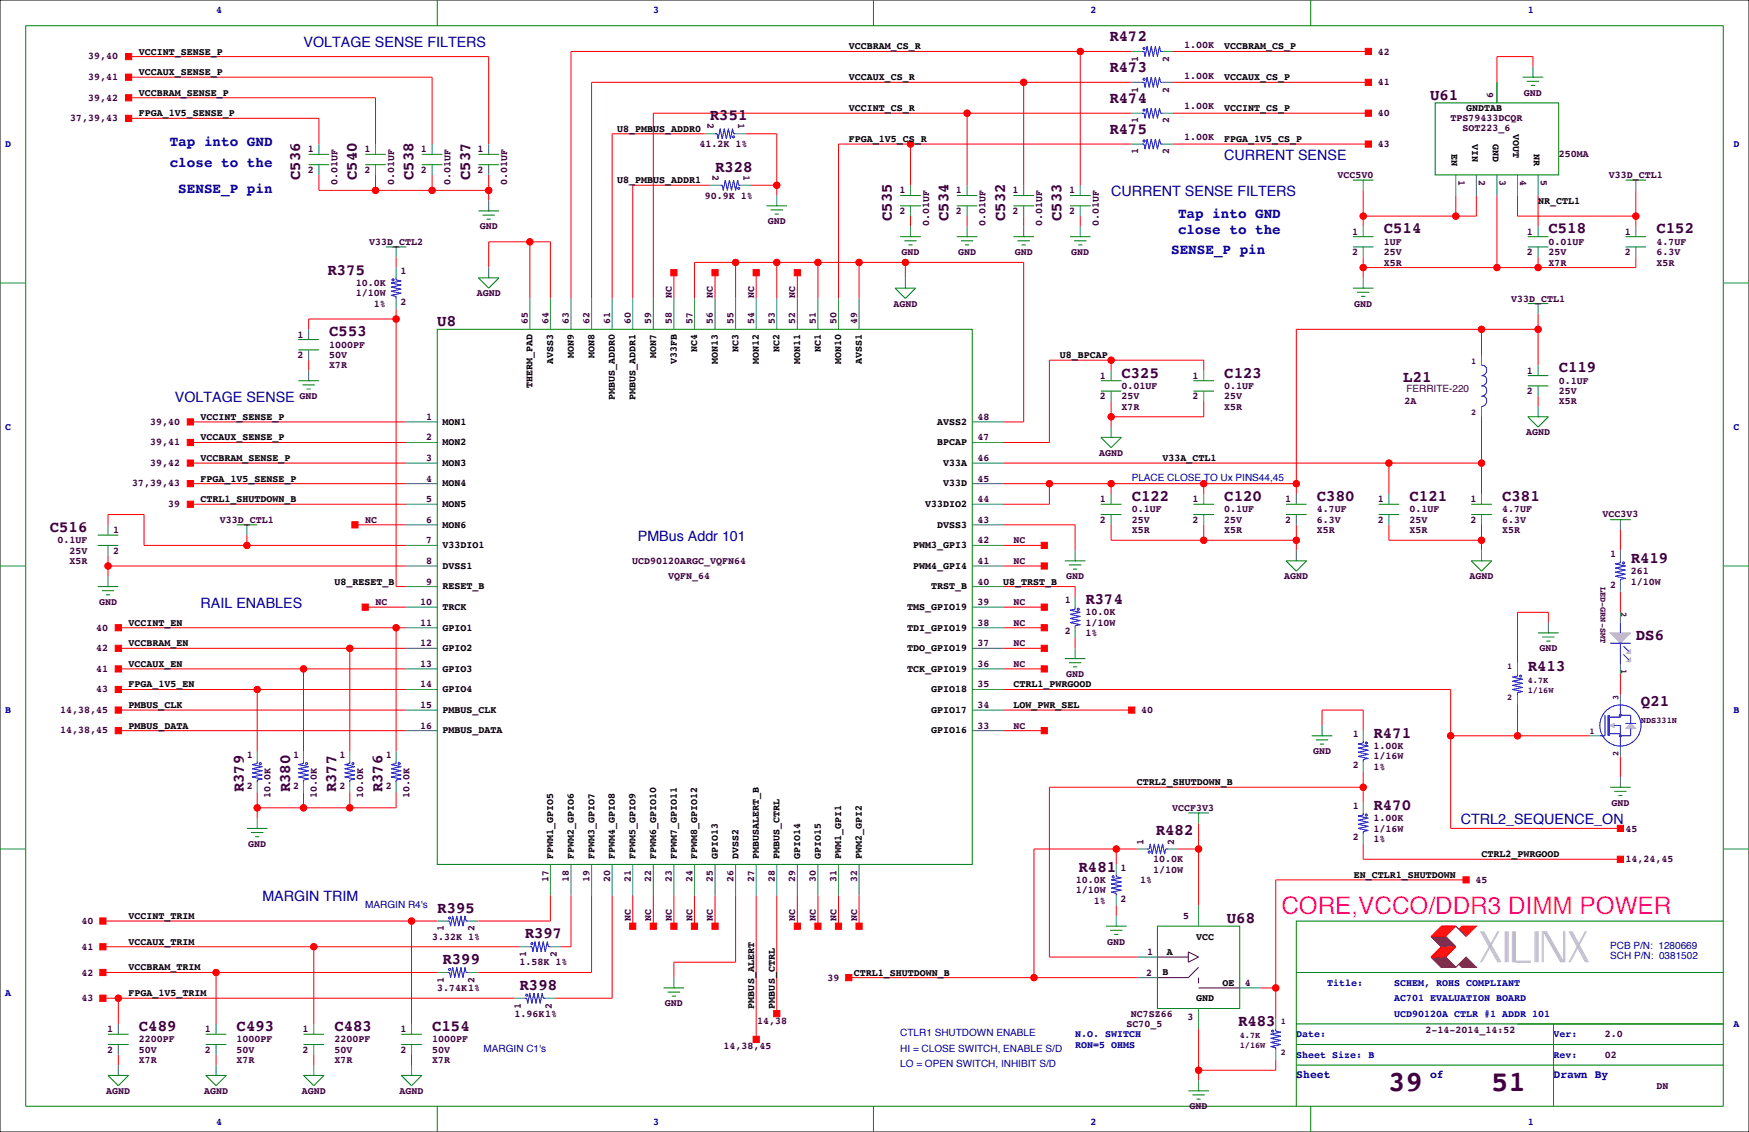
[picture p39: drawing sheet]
<svg xmlns="http://www.w3.org/2000/svg" width="432mm" height="279mm" viewBox="0 0 432 279" stroke-linecap="round" stroke-linejoin="round" font-family="sans-serif">
<defs><g id="words">
<g font-size="7.1" fill="#400040">
<text x="342.8" y="269.3">39</text>
<text x="368.2" y="269.3">51</text>
</g>
<text font-size="6" fill="#f0f" x="316.3" y="225.7">CORE,VCCO/DDR3 DIMM POWER</text>
<g font-size="3.9" fill="#400040">
<text x="273.9" y="10.2">R472</text>
<text x="273.9" y="17.8">R473</text>
<text x="175.3" y="29.7">R351</text>
<text x="273.9" y="25.4">R474</text>
<text x="353.1" y="24.6">U61</text>
<text x="273.9" y="33">R475</text>
<text x="74.1" y="44.4" transform="rotate(-90 74.1 44.4)">C536</text>
<text x="88.1" y="44.4" transform="rotate(-90 88.1 44.4)">C540</text>
<text x="102.1" y="44.4" transform="rotate(-90 102.1 44.4)">C538</text>
<text x="116" y="44.4" transform="rotate(-90 116 44.4)">C537</text>
<text x="176.5" y="42.4">R328</text>
<text x="220.2" y="54.6" transform="rotate(-90 220.2 54.6)">C535</text>
<text x="234.2" y="54.6" transform="rotate(-90 234.2 54.6)">C534</text>
<text x="248.1" y="54.6" transform="rotate(-90 248.1 54.6)">C532</text>
<text x="262.1" y="54.6" transform="rotate(-90 262.1 54.6)">C533</text>
<text x="341.6" y="57.6">C514</text>
<text x="382.3" y="57.6">C518</text>
<text x="408.9" y="57.6">C152</text>
<text x="80.9" y="67.8">R375</text>
<text x="81.3" y="83">C553</text>
<text x="107.9" y="80.5">U8</text>
<text x="276.9" y="93.2">C325</text>
<text x="302.3" y="93.2">C123</text>
<text x="346.5" y="94.2">L21</text>
<text x="384.8" y="91.9">C119</text>
<text x="279.4" y="123.7">C122</text>
<text x="302.3" y="123.7">C120</text>
<text x="325.1" y="123.7">C380</text>
<text x="348" y="123.7">C121</text>
<text x="370.8" y="123.7">C381</text>
<text x="12.3" y="131.3">C516</text>
<text x="402.6" y="138.9">R419</text>
<text x="268" y="149.1">R374</text>
<text x="403.9" y="158">DS6</text>
<text x="377.2" y="165.6">R413</text>
<text x="405.1" y="174.2">Q21</text>
<text x="339.1" y="182.1">R471</text>
<text x="60.2" y="195.6" transform="rotate(-90 60.2 195.6)">R379</text>
<text x="71.6" y="195.6" transform="rotate(-90 71.6 195.6)">R380</text>
<text x="83" y="195.6" transform="rotate(-90 83 195.6)">R377</text>
<text x="94.5" y="195.6" transform="rotate(-90 94.5 195.6)">R376</text>
<text x="339.1" y="199.9">R470</text>
<text x="285.3" y="206.2">R482</text>
<text x="266.3" y="215.1">R481</text>
<text x="107.9" y="225.3">R395</text>
<text x="302.9" y="227.8">U68</text>
<text x="129.5" y="231.6">R397</text>
<text x="109.2" y="238">R399</text>
<text x="128.3" y="244.3">R398</text>
<text x="34.3" y="254.5">C489</text>
<text x="58.4" y="254.5">C493</text>
<text x="82.5" y="254.5">C483</text>
<text x="106.7" y="254.5">C154</text>
<text x="305.6" y="253.2">R483</text>
</g>
<g font-size="3.5" fill="#0000a0">
<text x="74.9" y="11.6">VOLTAGE SENSE FILTERS</text>
<text x="41.9" y="41.2">close to the</text>
<text x="41.9" y="36.1">Tap into GND</text>
<text x="302.3" y="39.6">CURRENT SENSE</text>
<text x="44" y="47.5">SENSE_P pin</text>
<text x="274.3" y="48.5">CURRENT SENSE FILTERS</text>
<text x="290.8" y="53.9">Tap into GND</text>
<text x="290.8" y="57.7">close to the</text>
<text x="289.1" y="62.8">SENSE_P pin</text>
<text x="43.2" y="99.3">VOLTAGE SENSE</text>
<text x="157.5" y="133.6">PMBus Addr 101</text>
<text x="49.5" y="150.1">RAIL ENABLES</text>
<text x="360.7" y="203.4">CTRL2_SEQUENCE_ON</text>
<text x="64.8" y="222.5">MARGIN TRIM</text>
</g>
<g font-size="2.8" fill="#0000a0">
<text x="320" y="266.1">Sheet</text>
<text x="353.1" y="266.1">of</text>
<text x="383.5" y="266.1">Drawn By</text>
</g>
<g font-size="2.5" fill="#0000a0">
<text x="53.3" y="3.3">4</text>
<text x="161.3" y="3.3">3</text>
<text x="269.2" y="3.3">2</text>
<text x="377.2" y="3.3">1</text>
<text x="1.3" y="36.3">D</text>
<text x="428" y="36.3">D</text>
<text x="1.3" y="106.2">C</text>
<text x="428" y="106.2">C</text>
<text x="279.4" y="118.6">PLACE CLOSE TO Ux PINS44,45</text>
<text x="1.3" y="176">B</text>
<text x="428" y="176">B</text>
<text x="90.2" y="224.1">MARGIN R4's</text>
<text x="397.5" y="236.8">SCH P/N: 0381502</text>
<text x="397.5" y="234.2">PCB P/N: 1280669</text>
<text x="1.3" y="245.9">A</text>
<text x="327.7" y="243.3">Title:</text>
<text x="344.2" y="243.3">SCHEM, ROHS COMPLIANT</text>
<text x="344.2" y="247.1">AC701 EVALUATION BOARD</text>
<text x="344.2" y="251">UCD90120A CTLR #1 ADDR 101</text>
<text x="222.2" y="255.8">CTLR1 SHUTDOWN ENABLE</text>
<text x="265.4" y="256">N.O. SWITCH</text>
<text x="320" y="256">Date:</text>
<text x="383.5" y="256">Ver:</text>
<text x="428" y="253.5">A</text>
<text x="119.4" y="259.6">MARGIN C1's</text>
<text x="222.2" y="259.6">HI = CLOSE SWITCH, ENABLE S/D</text>
<text x="222.2" y="263.4">LO = OPEN SWITCH, INHIBIT S/D</text>
<text x="265.4" y="258.6">RON=5 OHMS</text>
<text x="320" y="261.1">Sheet Size: B</text>
<text x="383.5" y="261.1">Rev:</text>
<text x="53.3" y="277.6">4</text>
<text x="161.3" y="277.6">3</text>
<text x="269.2" y="277.6">2</text>
<text x="377.2" y="277.6">1</text>
</g>
<g font-size="2.5" fill="#400040">
<text x="292.3" y="11.8">1.00K</text>
<text x="21.8" y="14.7">39,40</text>
<text x="281" y="15.2" transform="rotate(-90 281 15.2)">1</text>
<text x="288.6" y="15.2" transform="rotate(-90 288.6 15.2)">2</text>
<text x="340.1" y="13.5">42</text>
<text x="21.8" y="19.7">39,41</text>
<text x="281" y="22.9" transform="rotate(-90 281 22.9)">1</text>
<text x="288.6" y="22.9" transform="rotate(-90 288.6 22.9)">2</text>
<text x="292.3" y="19.4">1.00K</text>
<text x="340.1" y="21.1">41</text>
<text x="376.2" y="23.6">GND</text>
<text x="17.4" y="29.9">37,39,43</text>
<text x="21.8" y="24.8">39,42</text>
<text x="292.3" y="27">1.00K</text>
<text x="340.1" y="28.7">40</text>
<text x="358.1" y="29.9">TPS79433DCQR</text>
<text x="368.6" y="24.1" transform="rotate(-90 368.6 24.1)">6</text>
<text x="174.6" y="30.5" transform="rotate(90 174.6 30.5)">2</text>
<text x="182.3" y="30.5" transform="rotate(90 182.3 30.5)">1</text>
<text x="281" y="30.5" transform="rotate(-90 281 30.5)">1</text>
<text x="288.6" y="30.5" transform="rotate(-90 288.6 30.5)">2</text>
<text x="292.3" y="34.6">1.00K</text>
<text x="361.1" y="32.4">SOT223_6</text>
<text x="76" y="37.6">1</text>
<text x="90" y="37.6">1</text>
<text x="103.9" y="37.6">1</text>
<text x="117.9" y="37.6">1</text>
<text x="172.7" y="36.3">41.2K 1%</text>
<text x="281" y="38.1" transform="rotate(-90 281 38.1)">1</text>
<text x="288.6" y="38.1" transform="rotate(-90 288.6 38.1)">2</text>
<text x="340.1" y="36.3">43</text>
<text x="384.8" y="38.9">250MA</text>
<text x="76" y="42.7">2</text>
<text x="83.3" y="45.7" transform="rotate(-90 83.3 45.7)">0.01UF</text>
<text x="90" y="42.7">2</text>
<text x="97.3" y="45.7" transform="rotate(-90 97.3 45.7)">0.01UF</text>
<text x="103.9" y="42.7">2</text>
<text x="111.3" y="45.7" transform="rotate(-90 111.3 45.7)">0.01UF</text>
<text x="117.9" y="42.7">2</text>
<text x="125.2" y="45.7" transform="rotate(-90 125.2 45.7)">0.01UF</text>
<text x="175.9" y="43.2" transform="rotate(90 175.9 43.2)">2</text>
<text x="183.5" y="43.2" transform="rotate(90 183.5 43.2)">1</text>
<text x="222" y="47.8">1</text>
<text x="236" y="47.8">1</text>
<text x="250" y="47.8">1</text>
<text x="263.9" y="47.8">1</text>
<text x="330.2" y="43.9">VCC5V0</text>
<text x="360.1" y="44.4" transform="rotate(90 360.1 44.4)">1</text>
<text x="365.1" y="44.4" transform="rotate(90 365.1 44.4)">2</text>
<text x="370.2" y="44.4" transform="rotate(90 370.2 44.4)">3</text>
<text x="375.3" y="44.4" transform="rotate(90 375.3 44.4)">4</text>
<text x="380.4" y="44.4" transform="rotate(90 380.4 44.4)">5</text>
<text x="397.2" y="43.9">V33D_CTL1</text>
<text x="174" y="49">90.9K 1%</text>
<text x="222" y="52.8">2</text>
<text x="236" y="52.8">2</text>
<text x="250" y="52.8">2</text>
<text x="263.9" y="52.8">2</text>
<text x="118.4" y="56.6">GND</text>
<text x="189.5" y="55.4">GND</text>
<text x="229.4" y="55.9" transform="rotate(-90 229.4 55.9)">0.01UF</text>
<text x="243.3" y="55.9" transform="rotate(-90 243.3 55.9)">0.01UF</text>
<text x="257.3" y="55.9" transform="rotate(-90 257.3 55.9)">0.01UF</text>
<text x="271.3" y="55.9" transform="rotate(-90 271.3 55.9)">0.01UF</text>
<text x="333.8" y="57.9">1</text>
<text x="377" y="57.9">1</text>
<text x="401.1" y="57.9">1</text>
<text x="91.1" y="60.5">V33D_CTL2</text>
<text x="222.6" y="63">GND</text>
<text x="236.5" y="63">GND</text>
<text x="250.5" y="63">GND</text>
<text x="264.5" y="63">GND</text>
<text x="333.8" y="63">2</text>
<text x="341.6" y="65.5">X5R</text>
<text x="341.6" y="63">25V</text>
<text x="341.6" y="60.5">1UF</text>
<text x="377" y="63">2</text>
<text x="382.3" y="60.5">0.01UF</text>
<text x="382.3" y="63">25V</text>
<text x="382.3" y="65.5">X7R</text>
<text x="401.1" y="63">2</text>
<text x="408.9" y="65.5">X5R</text>
<text x="408.9" y="63">6.3V</text>
<text x="408.9" y="60.5">4.7UF</text>
<text x="87.8" y="70.6">10.0K</text>
<text x="98.8" y="67.7">1</text>
<text x="87.8" y="73.2">1/10W</text>
<text x="92.3" y="75.7">1%</text>
<text x="98.8" y="75.3">2</text>
<text x="117.7" y="73.2">AGND</text>
<text x="165.9" y="73.7" transform="rotate(-90 165.9 73.7)">NC</text>
<text x="176" y="73.7" transform="rotate(-90 176 73.7)">NC</text>
<text x="186.2" y="73.7" transform="rotate(-90 186.2 73.7)">NC</text>
<text x="196.3" y="73.7" transform="rotate(-90 196.3 73.7)">NC</text>
<text x="220.6" y="75.7">AGND</text>
<text x="334.3" y="75.7">GND</text>
<text x="373.1" y="74.4">V33D_CTL1</text>
<text x="73.4" y="83.3">1</text>
<text x="130.3" y="80" transform="rotate(-90 130.3 80)">65</text>
<text x="135.4" y="80" transform="rotate(-90 135.4 80)">64</text>
<text x="140.5" y="80" transform="rotate(-90 140.5 80)">63</text>
<text x="145.5" y="80" transform="rotate(-90 145.5 80)">62</text>
<text x="150.6" y="80" transform="rotate(-90 150.6 80)">61</text>
<text x="155.7" y="80" transform="rotate(-90 155.7 80)">60</text>
<text x="160.8" y="80" transform="rotate(-90 160.8 80)">59</text>
<text x="165.9" y="80" transform="rotate(-90 165.9 80)">58</text>
<text x="170.9" y="80" transform="rotate(-90 170.9 80)">57</text>
<text x="176" y="80" transform="rotate(-90 176 80)">56</text>
<text x="181.1" y="80" transform="rotate(-90 181.1 80)">55</text>
<text x="186.2" y="80" transform="rotate(-90 186.2 80)">54</text>
<text x="191.3" y="80" transform="rotate(-90 191.3 80)">53</text>
<text x="196.3" y="80" transform="rotate(-90 196.3 80)">52</text>
<text x="201.4" y="80" transform="rotate(-90 201.4 80)">51</text>
<text x="206.5" y="80" transform="rotate(-90 206.5 80)">50</text>
<text x="211.6" y="80" transform="rotate(-90 211.6 80)">49</text>
<text x="73.4" y="88.4">2</text>
<text x="81.3" y="85.9">1000PF</text>
<text x="81.3" y="88.4">50V</text>
<text x="81.3" y="90.9">X7R</text>
<text x="271.6" y="93.5">1</text>
<text x="294.4" y="93.5">1</text>
<text x="377" y="92.2">1</text>
<text x="384.8" y="94.7">0.1UF</text>
<text x="74" y="98.6">GND</text>
<text x="271.6" y="98.6">2</text>
<text x="276.9" y="96">0.01UF</text>
<text x="276.9" y="98.6">25V</text>
<text x="276.9" y="101.1">X7R</text>
<text x="294.4" y="98.6">2</text>
<text x="302.3" y="96">0.1UF</text>
<text x="302.3" y="98.6">25V</text>
<text x="302.3" y="101.1">X5R</text>
<text x="346.7" y="99.8">2A</text>
<text x="347.2" y="96.8">FERRITE-220</text>
<text x="377" y="97.3">2</text>
<text x="384.8" y="97.3">25V</text>
<text x="384.8" y="99.8">X5R</text>
<text x="37" y="104.8">39,40</text>
<text x="105.2" y="103.6">1</text>
<text x="241.3" y="103.6">48</text>
<text x="376.8" y="107.4">AGND</text>
<text x="37" y="109.9">39,41</text>
<text x="105.2" y="113.8">3</text>
<text x="105.2" y="108.7">2</text>
<text x="241.3" y="108.7">47</text>
<text x="241.3" y="113.8">46</text>
<text x="271.4" y="112.5">AGND</text>
<text x="37" y="115">39,42</text>
<text x="105.2" y="118.9">4</text>
<text x="241.3" y="118.9">45</text>
<text x="32.6" y="120.1">37,39,43</text>
<text x="41.5" y="125.2">39</text>
<text x="105.2" y="124">5</text>
<text x="241.3" y="124">44</text>
<text x="271.6" y="124">1</text>
<text x="294.4" y="124">1</text>
<text x="317.3" y="124">1</text>
<text x="340.1" y="124">1</text>
<text x="363" y="124">1</text>
<text x="27.9" y="131.6">1</text>
<text x="54.3" y="129">V33D_CTL1</text>
<text x="90.2" y="129">NC</text>
<text x="105.2" y="129">6</text>
<text x="241.3" y="129">43</text>
<text x="271.6" y="129">2</text>
<text x="279.4" y="126.5">0.1UF</text>
<text x="279.4" y="129">25V</text>
<text x="279.4" y="131.6">X5R</text>
<text x="294.4" y="129">2</text>
<text x="302.3" y="126.5">0.1UF</text>
<text x="302.3" y="129">25V</text>
<text x="302.3" y="131.6">X5R</text>
<text x="317.3" y="129">2</text>
<text x="325.1" y="126.5">4.7UF</text>
<text x="325.1" y="129">6.3V</text>
<text x="325.1" y="131.6">X5R</text>
<text x="340.1" y="129">2</text>
<text x="348" y="126.5">0.1UF</text>
<text x="348" y="129">25V</text>
<text x="348" y="131.6">X5R</text>
<text x="363" y="129">2</text>
<text x="370.8" y="126.5">4.7UF</text>
<text x="370.8" y="129">6.3V</text>
<text x="370.8" y="131.6">X5R</text>
<text x="395.6" y="127.5">VCC3V3</text>
<text x="14.2" y="134.1">0.1UF</text>
<text x="17.1" y="136.7">25V</text>
<text x="27.9" y="136.7">2</text>
<text x="105.2" y="134.1">7</text>
<text x="241.3" y="134.1">42</text>
<text x="250.2" y="134.1">NC</text>
<text x="397.5" y="137.5">1</text>
<text x="17.1" y="139.2">X5R</text>
<text x="105.2" y="139.2">8</text>
<text x="156.1" y="139.1">UCD90120ARGC_VQFN64</text>
<text x="165" y="142.9">VQFN_64</text>
<text x="241.3" y="139.2">41</text>
<text x="250.2" y="139.2">NC</text>
<text x="263.2" y="143">GND</text>
<text x="317.1" y="143">AGND</text>
<text x="362.8" y="143">AGND</text>
<text x="402.6" y="141.7">261</text>
<text x="24.4" y="149.4">GND</text>
<text x="92.7" y="149.4">NC</text>
<text x="103.7" y="149.4">10</text>
<text x="105.2" y="144.3">9</text>
<text x="241.3" y="149.4">39</text>
<text x="241.3" y="144.3">40</text>
<text x="250.2" y="149.4">NC</text>
<text x="262.9" y="148.9">1</text>
<text x="397.5" y="145.1">2</text>
<text x="402.6" y="144.3">1/10W</text>
<text x="23.7" y="155.6">40</text>
<text x="103.7" y="154.4">11</text>
<text x="241.3" y="154.4">38</text>
<text x="250.2" y="154.4">NC</text>
<text x="268" y="151.9">10.0K</text>
<text x="268" y="154.4">1/10W</text>
<text x="23.7" y="160.7">42</text>
<text x="103.7" y="159.5">12</text>
<text x="241.3" y="159.5">37</text>
<text x="250.2" y="159.5">NC</text>
<text x="262.9" y="156.6">2</text>
<text x="268" y="157">1%</text>
<text x="380" y="160.8">GND</text>
<text x="23.7" y="165.8">41</text>
<text x="103.7" y="164.6">13</text>
<text x="241.3" y="164.6">36</text>
<text x="250.2" y="164.6">NC</text>
<text x="263.2" y="167.1">GND</text>
<text x="23.7" y="170.9">43</text>
<text x="103.7" y="169.7">14</text>
<text x="241.3" y="169.7">35</text>
<text x="14.8" y="176">14,38,45</text>
<text x="103.7" y="179.8">16</text>
<text x="103.7" y="174.8">15</text>
<text x="241.3" y="174.8">34</text>
<text x="241.3" y="179.8">33</text>
<text x="250.2" y="179.8">NC</text>
<text x="281.7" y="176">40</text>
<text x="14.8" y="181">14,38,45</text>
<text x="334" y="182">1</text>
<text x="339.1" y="184.9">1.00K</text>
<text x="61" y="187">1</text>
<text x="72.4" y="187">1</text>
<text x="83.8" y="187">1</text>
<text x="95.2" y="187">1</text>
<text x="324.2" y="186.2">GND</text>
<text x="334" y="189.6">2</text>
<text x="339.1" y="187.5">1/16W</text>
<text x="339.1" y="190">1%</text>
<text x="61" y="194.7">2</text>
<text x="66.8" y="196.8" transform="rotate(-90 66.8 196.8)">10.0K</text>
<text x="72.4" y="194.7">2</text>
<text x="78.2" y="196.8" transform="rotate(-90 78.2 196.8)">10.0K</text>
<text x="83.8" y="194.7">2</text>
<text x="89.7" y="196.8" transform="rotate(-90 89.7 196.8)">10.0K</text>
<text x="95.2" y="194.7">2</text>
<text x="101.1" y="196.8" transform="rotate(-90 101.1 196.8)">10.0K</text>
<text x="289.3" y="200.2">VCCF3V3</text>
<text x="334" y="199.7">1</text>
<text x="339.1" y="202.7">1.00K</text>
<text x="397.8" y="198.9">GND</text>
<text x="61.3" y="209">GND</text>
<text x="282.3" y="208.5" transform="rotate(-90 282.3 208.5)">1</text>
<text x="289.9" y="208.5" transform="rotate(-90 289.9 208.5)">2</text>
<text x="334" y="207.4">2</text>
<text x="339.1" y="205.2">1/16W</text>
<text x="339.1" y="207.8">1%</text>
<text x="401.3" y="205.2">45</text>
<text x="276.6" y="215">1</text>
<text x="284.7" y="212.9">10.0K</text>
<text x="284.7" y="215.4">1/10W</text>
<text x="401.3" y="212.9">14,24,45</text>
<text x="135.4" y="217.6" transform="rotate(-90 135.4 217.6)">17</text>
<text x="140.5" y="217.6" transform="rotate(-90 140.5 217.6)">18</text>
<text x="145.5" y="217.6" transform="rotate(-90 145.5 217.6)">19</text>
<text x="150.6" y="217.6" transform="rotate(-90 150.6 217.6)">20</text>
<text x="155.7" y="217.6" transform="rotate(-90 155.7 217.6)">21</text>
<text x="160.8" y="217.6" transform="rotate(-90 160.8 217.6)">22</text>
<text x="165.9" y="217.6" transform="rotate(-90 165.9 217.6)">23</text>
<text x="170.9" y="217.6" transform="rotate(-90 170.9 217.6)">24</text>
<text x="176" y="217.6" transform="rotate(-90 176 217.6)">25</text>
<text x="181.1" y="217.6" transform="rotate(-90 181.1 217.6)">26</text>
<text x="186.2" y="217.6" transform="rotate(-90 186.2 217.6)">27</text>
<text x="191.3" y="217.6" transform="rotate(-90 191.3 217.6)">28</text>
<text x="196.3" y="217.6" transform="rotate(-90 196.3 217.6)">29</text>
<text x="201.4" y="217.6" transform="rotate(-90 201.4 217.6)">30</text>
<text x="206.5" y="217.6" transform="rotate(-90 206.5 217.6)">31</text>
<text x="211.6" y="217.6" transform="rotate(-90 211.6 217.6)">32</text>
<text x="265.6" y="217.9">10.0K</text>
<text x="265.6" y="220.5">1/10W</text>
<text x="281.5" y="217.9">1%</text>
<text x="364.3" y="217.9">45</text>
<text x="155.7" y="227.3" transform="rotate(-90 155.7 227.3)">NC</text>
<text x="160.8" y="227.3" transform="rotate(-90 160.8 227.3)">NC</text>
<text x="165.9" y="227.3" transform="rotate(-90 165.9 227.3)">NC</text>
<text x="170.9" y="227.3" transform="rotate(-90 170.9 227.3)">NC</text>
<text x="176" y="227.3" transform="rotate(-90 176 227.3)">NC</text>
<text x="196.3" y="227.3" transform="rotate(-90 196.3 227.3)">NC</text>
<text x="201.4" y="227.3" transform="rotate(-90 201.4 227.3)">NC</text>
<text x="206.5" y="227.3" transform="rotate(-90 206.5 227.3)">NC</text>
<text x="211.6" y="227.3" transform="rotate(-90 211.6 227.3)">NC</text>
<text x="270.1" y="223">1%</text>
<text x="276.6" y="222.6">2</text>
<text x="292.1" y="226.8">5</text>
<text x="20.1" y="228.1">40</text>
<text x="106.7" y="231.9">3.32K 1%</text>
<text x="109.6" y="229.9" transform="rotate(-90 109.6 229.9)">1</text>
<text x="117.2" y="229.9" transform="rotate(-90 117.2 229.9)">2</text>
<text x="273.4" y="233.2">GND</text>
<text x="20.1" y="234.4">41</text>
<text x="128.3" y="238.3">1.58K 1%</text>
<text x="129.9" y="236.2" transform="rotate(-90 129.9 236.2)">1</text>
<text x="137.5" y="236.2" transform="rotate(-90 137.5 236.2)">2</text>
<text x="283.2" y="235.7">1</text>
<text x="20.1" y="240.8">42</text>
<text x="107.9" y="244.6">3.74K1%</text>
<text x="109.6" y="242.6" transform="rotate(-90 109.6 242.6)">1</text>
<text x="117.2" y="242.6" transform="rotate(-90 117.2 242.6)">2</text>
<text x="204.3" y="242.1">39</text>
<text x="283" y="240.8">2</text>
<text x="307.3" y="243.3">4</text>
<text x="20.1" y="247.1">43</text>
<text x="127" y="251">1.96K1%</text>
<text x="128.6" y="248.9" transform="rotate(-90 128.6 248.9)">1</text>
<text x="136.2" y="248.9" transform="rotate(-90 136.2 248.9)">2</text>
<text x="164.1" y="248.4">GND</text>
<text x="279.2" y="251">NC7SZ66</text>
<text x="293.2" y="251.8">3</text>
<text x="26.5" y="254.8">1</text>
<text x="34.3" y="257.3">2200PF</text>
<text x="50.6" y="254.8">1</text>
<text x="58.4" y="257.3">1000PF</text>
<text x="74.7" y="254.8">1</text>
<text x="82.5" y="257.3">2200PF</text>
<text x="98.8" y="254.8">1</text>
<text x="106.7" y="257.3">1000PF</text>
<text x="186.9" y="252.7">14,38</text>
<text x="278.1" y="253.5">SC70_5</text>
<text x="351.9" y="255">2-14-2014_14:52</text>
<text x="396.2" y="256">2.0</text>
<text x="26.5" y="259.8">2</text>
<text x="34.3" y="259.8">50V</text>
<text x="34.3" y="262.4">X7R</text>
<text x="50.6" y="259.8">2</text>
<text x="58.4" y="259.8">50V</text>
<text x="58.4" y="262.4">X7R</text>
<text x="74.7" y="259.8">2</text>
<text x="82.5" y="259.8">50V</text>
<text x="82.5" y="262.4">X7R</text>
<text x="98.8" y="259.8">2</text>
<text x="106.7" y="259.8">50V</text>
<text x="106.7" y="262.4">X7R</text>
<text x="178.6" y="259">14,38,45</text>
<text x="396.2" y="261.1">02</text>
<text x="408.9" y="268.7">DN</text>
<text x="26.2" y="270">AGND</text>
<text x="50.4" y="270">AGND</text>
<text x="74.5" y="270">AGND</text>
<text x="98.6" y="270">AGND</text>
<text x="293.7" y="273.8">GND</text>
</g>
<g font-size="2.5">
<text x="34.3" y="13.5">VCCINT_SENSE_P</text>
<text x="209.5" y="12.2">VCCBRAM_CS_R</text>
<text x="302.3" y="12.2">VCCBRAM_CS_P</text>
<text x="34.3" y="23.6">VCCBRAM_SENSE_P</text>
<text x="34.3" y="18.5">VCCAUX_SENSE_P</text>
<text x="209.5" y="19.8">VCCAUX_CS_R</text>
<text x="302.3" y="19.8">VCCAUX_CS_P</text>
<text x="34.3" y="28.7">FPGA_1V5_SENSE_P</text>
<text x="209.5" y="27.4">VCCINT_CS_R</text>
<text x="302.3" y="27.4">VCCINT_CS_P</text>
<text x="361.9" y="27.4">GNDTAB</text>
<text x="152.4" y="32.5">U8_PMBUS_ADDR0</text>
<text x="209.5" y="35.1">FPGA_1V5_CS_R</text>
<text x="302.3" y="35.1">FPGA_1V5_CS_P</text>
<text x="363.4" y="35.6" transform="rotate(90 363.4 35.6)">VIN</text>
<text x="368.5" y="35.6" transform="rotate(90 368.5 35.6)">GND</text>
<text x="373.6" y="33" transform="rotate(90 373.6 33)">VOUT</text>
<text x="358.4" y="38.1" transform="rotate(90 358.4 38.1)">EN</text>
<text x="378.7" y="38.1" transform="rotate(90 378.7 38.1)">NR</text>
<text x="152.4" y="45.2">U8_PMBUS_ADDR1</text>
<text x="379.7" y="50.3">NR_CTL1</text>
<text x="136.6" y="90" transform="rotate(-90 136.6 90)">AVSS3</text>
<text x="141.7" y="88.5" transform="rotate(-90 141.7 88.5)">MON9</text>
<text x="146.7" y="88.5" transform="rotate(-90 146.7 88.5)">MON8</text>
<text x="162" y="88.5" transform="rotate(-90 162 88.5)">MON7</text>
<text x="167.1" y="90" transform="rotate(-90 167.1 90)">V33FB</text>
<text x="172.1" y="87" transform="rotate(-90 172.1 87)">NC4</text>
<text x="177.2" y="90" transform="rotate(-90 177.2 90)">MON13</text>
<text x="182.3" y="87" transform="rotate(-90 182.3 87)">NC3</text>
<text x="187.4" y="90" transform="rotate(-90 187.4 90)">MON12</text>
<text x="192.5" y="87" transform="rotate(-90 192.5 87)">NC2</text>
<text x="197.5" y="90" transform="rotate(-90 197.5 90)">MON11</text>
<text x="202.6" y="87" transform="rotate(-90 202.6 87)">NC1</text>
<text x="207.7" y="90" transform="rotate(-90 207.7 90)">MON10</text>
<text x="212.8" y="90" transform="rotate(-90 212.8 90)">AVSS1</text>
<text x="261.6" y="88.4">U8_BPCAP</text>
<text x="131.5" y="95.9" transform="rotate(-90 131.5 95.9)">THERM_PAD</text>
<text x="151.8" y="98.8" transform="rotate(-90 151.8 98.8)">PMBUS_ADDR0</text>
<text x="156.9" y="98.8" transform="rotate(-90 156.9 98.8)">PMBUS_ADDR1</text>
<text x="49.5" y="103.6">VCCINT_SENSE_P</text>
<text x="109.2" y="104.8">MON1</text>
<text x="231.4" y="104.8">AVSS2</text>
<text x="49.5" y="113.8">VCCBRAM_SENSE_P</text>
<text x="49.5" y="108.7">VCCAUX_SENSE_P</text>
<text x="109.2" y="109.9">MON2</text>
<text x="231.4" y="109.9">BPCAP</text>
<text x="287" y="113.8">V33A_CTL1</text>
<text x="49.5" y="118.9">FPGA_1V5_SENSE_P</text>
<text x="109.2" y="115">MON3</text>
<text x="232.8" y="115">V33A</text>
<text x="49.5" y="124">CTRL1_SHUTDOWN_B</text>
<text x="109.2" y="125.2">MON5</text>
<text x="109.2" y="120.1">MON4</text>
<text x="228.4" y="125.2">V33DIO2</text>
<text x="232.8" y="120.1">V33D</text>
<text x="109.2" y="130.2">MON6</text>
<text x="231.4" y="130.2">DVSS3</text>
<text x="109.2" y="135.3">V33DIO1</text>
<text x="225.4" y="135.3">PWM3_GPI3</text>
<text x="109.2" y="140.4">DVSS1</text>
<text x="225.4" y="140.4">PWM4_GPI4</text>
<text x="82.5" y="144.3">U8_RESET_B</text>
<text x="109.2" y="145.5">RESET_B</text>
<text x="229.9" y="145.5">TRST_B</text>
<text x="247.6" y="144.3">U8_TRST_B</text>
<text x="31.7" y="154.4">VCCINT_EN</text>
<text x="109.2" y="150.6">TRCK</text>
<text x="109.2" y="155.6">GPIO1</text>
<text x="223.9" y="150.6">TMS_GPIO19</text>
<text x="223.9" y="155.6">TDI_GPIO19</text>
<text x="31.7" y="159.5">VCCBRAM_EN</text>
<text x="109.2" y="160.7">GPIO2</text>
<text x="223.9" y="160.7">TDO_GPIO19</text>
<text x="31.7" y="164.6">VCCAUX_EN</text>
<text x="109.2" y="165.8">GPIO3</text>
<text x="223.9" y="165.8">TCK_GPIO19</text>
<text x="31.7" y="169.7">FPGA_1V5_EN</text>
<text x="109.2" y="170.9">GPIO4</text>
<text x="229.9" y="170.9">GPIO18</text>
<text x="250.2" y="169.7">CTRL1_PWRGOOD</text>
<text x="31.7" y="174.8">PMBUS_CLK</text>
<text x="31.7" y="179.8">PMBUS_DATA</text>
<text x="109.2" y="176">PMBUS_CLK</text>
<text x="229.9" y="176">GPIO17</text>
<text x="250.2" y="174.8">LOW_PWR_SEL</text>
<text x="109.2" y="181">PMBUS_DATA</text>
<text x="229.9" y="181">GPIO16</text>
<text x="280.7" y="193.8">CTRL2_SHUTDOWN_B</text>
<text x="136.6" y="212.1" transform="rotate(-90 136.6 212.1)">FPWM1_GPIO5</text>
<text x="141.7" y="212.1" transform="rotate(-90 141.7 212.1)">FPWM2_GPIO6</text>
<text x="146.7" y="212.1" transform="rotate(-90 146.7 212.1)">FPWM3_GPIO7</text>
<text x="151.8" y="212.1" transform="rotate(-90 151.8 212.1)">FPWM4_GPIO8</text>
<text x="156.9" y="212.1" transform="rotate(-90 156.9 212.1)">FPWM5_GPIO9</text>
<text x="162" y="212.1" transform="rotate(-90 162 212.1)">FPWM6_GPIO10</text>
<text x="167.1" y="212.1" transform="rotate(-90 167.1 212.1)">FPWM7_GPIO11</text>
<text x="172.1" y="212.1" transform="rotate(-90 172.1 212.1)">FPWM8_GPIO12</text>
<text x="177.2" y="212.1" transform="rotate(-90 177.2 212.1)">GPIO13</text>
<text x="182.3" y="212.1" transform="rotate(-90 182.3 212.1)">DVSS2</text>
<text x="187.4" y="212.1" transform="rotate(-90 187.4 212.1)">PMBUSALERT_B</text>
<text x="192.5" y="212.1" transform="rotate(-90 192.5 212.1)">PMBUS_CTRL</text>
<text x="197.5" y="212.1" transform="rotate(-90 197.5 212.1)">GPIO14</text>
<text x="202.6" y="212.1" transform="rotate(-90 202.6 212.1)">GPIO15</text>
<text x="207.7" y="212.1" transform="rotate(-90 207.7 212.1)">PWM1_GPI1</text>
<text x="212.8" y="212.1" transform="rotate(-90 212.8 212.1)">PWM2_GPI2</text>
<text x="365.8" y="211.6">CTRL2_PWRGOOD</text>
<text x="334.2" y="216.7">EN_CTLR1_SHUTDOWN</text>
<text x="31.7" y="226.8">VCCINT_TRIM</text>
<text x="31.7" y="233.2">VCCAUX_TRIM</text>
<text x="295.3" y="231.9">VCC</text>
<text x="31.7" y="239.5">VCCBRAM_TRIM</text>
<text x="288.1" y="235.7">A</text>
<text x="31.7" y="245.9">FPGA_1V5_TRIM</text>
<text x="210.8" y="240.8">CTRL1_SHUTDOWN_B</text>
<text x="287" y="240.7">B</text>
<text x="301.8" y="243.3">OE</text>
<text x="186.2" y="248.9" transform="rotate(-90 186.2 248.9)">PMBUS_ALERT</text>
<text x="191.3" y="248.9" transform="rotate(-90 191.3 248.9)">PMBUS_CTRL</text>
<text x="295.3" y="247.1">GND</text>
</g>
<g font-size="2.1" fill="#400040">
<text x="363.2" y="89.7">1</text>
<text x="363.2" y="102.4">2</text>
<text x="395.2" y="144.8" transform="rotate(90 395.2 144.8)">LED-GRN-SMT</text>
<text x="400.2" y="151.1" transform="rotate(90 400.2 151.1)">2</text>
<text x="372.1" y="165.2">1</text>
<text x="400.2" y="165.1" transform="rotate(90 400.2 165.1)">1</text>
<text x="372.1" y="172.8">2</text>
<text x="377.2" y="168.5">4.7K</text>
<text x="377.2" y="171">1/16W</text>
<text x="399.6" y="172.7" transform="rotate(-90 399.6 172.7)">3</text>
<text x="405.1" y="178.4">NDS331N</text>
<text x="392.4" y="181.2">1</text>
<text x="399.6" y="186.7" transform="rotate(-90 399.6 186.7)">2</text>
<text x="306.1" y="256.1">4.7K</text>
<text x="316.2" y="252.8">1</text>
<text x="306.1" y="258.6">1/16W</text>
<text x="316.2" y="260.5">2</text>
</g>
</g></defs>
<path d="M0 0h431.8v279.4h-431.8z" fill="none" stroke="#000" stroke-width=".25"/>
<g fill="none" stroke="#f00" stroke-width=".25">
<path d="M31.7 14h88.9v21.6M31.7 19.1h75v16.5M266.7 12.7v33M279.4 12.7h-138.4v61M289.6 12.7h48.2M378.5 16.5v-2.5h-8.9v6.3M31.7 24.1h61v11.5M31.7 29.2h47v6.4M174 33h-22.9v40.7M184.1 33h7.7v15.3M224.8 35.6v10.1M238.8 27.9v17.8"/>
<path d="M252.7 20.3v25.4M279.4 27.9h-118.1v45.8M279.4 35.6h-72.4v38.1M279.4 20.3h-133.4v53.4M289.6 35.6h48.2M289.6 27.9h48.2M289.6 20.3h48.2M78.7 43.2v3.8h41.9M92.7 43.2v3.8M106.7 43.2v3.8M120.6 43.2v6.3M130.8 59.7v14"/>
<path d="M175.3 45.7h-19.1v28M185.4 45.7h6.4M224.8 53.3v2.6M238.8 53.3v2.6M252.7 53.3v2.6M266.7 53.3v2.6M336.5 47v8.9M359.4 48.3v5M364.5 48.3v5h-28M369.6 48.3v17.7M374.6 48.3v5h29.3M379.7 48.3v7.6"/>
<path d="M403.9 47v8.9M97.8 63.5v2.5M97.8 76.2v68.6h2.5M97.8 78.7h-21.6v2.6M120.6 66v-6.3h15.3v14M166.4 67.3v6.4M171.4 73.7v-8.9h81.3v39.3h-5.1M176.5 67.3v6.4M181.6 64.8v8.9M186.7 67.3v6.4M191.8 64.8v8.9M196.8 67.3v6.4"/>
<path d="M201.9 64.8v8.9M212.1 64.8v8.9M223.5 64.8v3.8M336.5 63.5v5.1M379.7 63.5v2.5M379.7 77.5v12.7M403.9 63.5v2.5h-67.4M76.2 88.9v2.5M274.3 88.9v2.5M274.3 99.1v6.3M297.2 91.4v-2.5h-38.1v20.3h-11.5M297.2 99.1v3.8h-22.9"/>
<path d="M365.8 81.3v6.3M379.7 81.3h-59.7v40.6M379.7 97.8v2.5M47 109.2h53.3M47 104.1h53.3M47 119.4h53.3M47 114.3h53.3M247.6 119.4h72.4M247.6 114.3h118.2M259.1 119.4v5.1h-11.5M274.3 119.4v2.5M297.2 119.4v2.5"/>
<path d="M342.9 114.3v7.6M365.8 102.9v19M26.7 129.5v-2.5h8.9v7.6h64.7M26.7 137.2v5M26.7 139.7h73.6M47 124.5h53.3M61 132.1v2.5M87.6 129.5h12.7M247.6 129.5h17.8v6.4M247.6 139.7h10.2M247.6 134.6h10.2M274.3 129.5v3.8h45.7"/>
<path d="M297.2 129.5v3.8M320 129.5v6.4M342.9 129.5v3.8h22.9M365.8 129.5v6.4M400 130.8v5.1M29.2 154.9h71.1M90.2 149.9h10.1M97.8 154.9v30.5M247.6 154.9h10.2M247.6 144.8h17.8v2.5M247.6 149.9h10.2M265.4 157.5v2.5"/>
<path d="M382.3 153.7v-2.6h-7.7v12.7M400 146v5.1M29.2 175.3h71.1M29.2 160h71.1M29.2 165.1h71.1M29.2 170.2h71.1M63.5 170.2v15.2M74.9 165.1v20.3M86.4 160v25.4M247.6 175.3h31.8M247.6 160h10.2M247.6 165.1h10.2"/>
<path d="M247.6 170.2h110.5v34.3h41.9M326.4 179.1v-3.8h10.1v5M374.6 174v7.6M400 166.4v5M29.2 180.3h71.1M63.5 195.6v6.3M74.9 195.6v3.8M86.4 195.6v3.8M97.8 195.6v3.8h-34.3M247.6 180.3h10.2M336.5 190.5v7.6M336.5 194.3h-77.4v41.9h21.6"/>
<path d="M358.1 181.6h34.3M400 186.7v5.1M275.6 209.5v3.9M280.7 209.5h-25.4v31.8M290.8 209.5h5.1M295.9 203.2v20.3M336.5 208.3v3.8h63.5M361.9 217.2h-46.9v34.3M25.4 233.7h102.9M25.4 227.3h82.5M77.5 233.7v19M101.6 227.3v25.4"/>
<path d="M135.9 221v6.3h-17.8M141 221v12.7h-2.6M146 221v19h-27.9M151.1 221v25.4h-13.9M156.2 221v7.6M161.3 221v7.6M166.4 221v7.6M171.4 221v7.6M176.5 221v7.6M181.6 221v16.5h-15.2v3.8M186.7 221v35.5M191.8 221v29.2"/>
<path d="M196.8 221v7.6M201.9 221v7.6M207 221v7.6M212.1 221v7.6M275.6 223.5v2.6M355.9 233.7l-2.6 2.5h3.6l2.5-2.5M355.9 228.6h3.5l-2.5 2.5h-3.6zM356.1 233.7l-2.5 2.5M356.1 228.6l-2.5 2.5M356.4 233.7l-2.6 2.5M356.4 228.6l-2.6 2.5M356.6 233.7l-2.5 2.5"/>
<path d="M356.6 228.6l-2.5 2.5M356.9 233.7l-2.6 2.5M356.9 228.6l-2.6 2.5M357.1 233.7l-2.5 2.5M357.1 228.6l-2.5 2.5M357.4 233.7l-2.6 2.5M357.4 228.6l-2.6 2.5M357.6 233.7l-2.5 2.5M357.6 228.6l-2.5 2.5M357.9 233.7l-2.6 2.5M357.9 228.6l-2.6 2.5M358.1 233.7l-2.5 2.5"/>
<path d="M358.1 228.6l-2.5 2.5M358.4 233.7l-2.5 2.5M358.4 228.6l-2.5 2.5M358.6 233.7l-2.5 2.5M358.6 228.6l-2.5 2.5M358.9 233.7l-2.5 2.5M358.9 228.6l-2.5 2.5M359.2 233.7l-2.6 2.5M359.2 228.6l-2.6 2.5M360.2 229.4l.7-.8h3.6l-2.6 2.5M361.2 228.6l-.8 .8M361.4 228.6l-1 1"/>
<path d="M361.7 228.6l-1 1M361.9 228.6l-1.2 1.3M362.2 228.6l-1.3 1.3M362.5 228.6l-1.6 1.5M362.7 228.6l-1.5 1.5M363 228.6l-1.8 1.8M363.2 228.6l-1.8 1.8M363.5 228.6l-2.1 2M363.7 228.6l-2 2M364 228.6l-2.3 2.3M364.2 228.6l-2.3 2.3M25.4 246.4h101.6"/>
<path d="M25.4 240h82.5M29.2 246.4v6.3M53.3 240v12.7M209.5 241.3h71.2M295.9 254v12.7M311.1 243.8h3.9M29.2 260.3v2.6M53.3 260.3v2.6M77.5 260.3v2.6M101.6 260.3v2.6M315 261.6v2.6h-19.1"/>
<circle cx="266.7" cy="12.7" r=".76"/>
<circle cx="224.8" cy="35.6" r=".76"/>
<circle cx="238.8" cy="27.9" r=".76"/>
<circle cx="252.7" cy="20.3" r=".76"/>
<circle cx="92.7" cy="47" r=".76"/>
<circle cx="106.7" cy="47" r=".76"/>
<circle cx="120.7" cy="47" r=".76"/>
<circle cx="130.8" cy="59.7" r=".76"/>
<circle cx="191.8" cy="45.7" r=".76"/>
<circle cx="336.6" cy="53.3" r=".76"/>
<circle cx="359.4" cy="53.3" r=".76"/>
<circle cx="403.9" cy="53.3" r=".76"/>
<circle cx="97.8" cy="78.7" r=".76"/>
<circle cx="181.6" cy="64.8" r=".76"/>
<circle cx="191.8" cy="64.8" r=".76"/>
<circle cx="201.9" cy="64.8" r=".76"/>
<circle cx="212.1" cy="64.8" r=".76"/>
<circle cx="223.5" cy="64.8" r=".76"/>
<circle cx="336.6" cy="66" r=".76"/>
<circle cx="369.6" cy="66" r=".76"/>
<circle cx="379.7" cy="66" r=".76"/>
<circle cx="274.3" cy="88.9" r=".76"/>
<circle cx="365.8" cy="81.3" r=".76"/>
<circle cx="379.7" cy="81.3" r=".76"/>
<circle cx="259.1" cy="119.4" r=".76"/>
<circle cx="274.3" cy="119.4" r=".76"/>
<circle cx="274.3" cy="102.9" r=".76"/>
<circle cx="297.2" cy="119.4" r=".76"/>
<circle cx="320" cy="119.4" r=".76"/>
<circle cx="342.9" cy="114.3" r=".76"/>
<circle cx="365.8" cy="114.3" r=".76"/>
<circle cx="26.7" cy="139.7" r=".76"/>
<circle cx="61" cy="134.6" r=".76"/>
<circle cx="297.2" cy="133.3" r=".76"/>
<circle cx="320" cy="133.3" r=".76"/>
<circle cx="365.8" cy="133.3" r=".76"/>
<circle cx="97.8" cy="154.9" r=".76"/>
<circle cx="63.5" cy="170.2" r=".76"/>
<circle cx="74.9" cy="165.1" r=".76"/>
<circle cx="86.4" cy="160" r=".76"/>
<circle cx="63.5" cy="199.4" r=".76"/>
<circle cx="74.9" cy="199.4" r=".76"/>
<circle cx="86.4" cy="199.4" r=".76"/>
<circle cx="336.6" cy="194.3" r=".76"/>
<circle cx="358.1" cy="181.6" r=".76"/>
<circle cx="374.7" cy="181.6" r=".76"/>
<circle cx="275.6" cy="209.5" r=".76"/>
<circle cx="295.9" cy="209.5" r=".76"/>
<circle cx="77.5" cy="233.7" r=".76"/>
<circle cx="101.6" cy="227.3" r=".76"/>
<circle cx="29.2" cy="246.4" r=".76"/>
<circle cx="53.3" cy="240" r=".76"/>
<circle cx="255.3" cy="241.3" r=".76"/>
<circle cx="315" cy="243.8" r=".76"/>
<circle cx="295.9" cy="264.2" r=".76"/>
</g>
<g fill="none" stroke="#008080" stroke-width=".25">
<path d="M279.4 12.7h2.5M287 12.7h2.6M378.5 16.5v2.6M78.7 35.6v2.5M92.7 35.6v2.5M106.7 35.6v2.5M120.6 35.6v2.5M174 33h2.5M181.6 33h2.5M279.4 20.3h2.5M279.4 27.9h2.5M279.4 35.6h2.5"/>
<path d="M287 20.3h2.6M287 27.9h2.6M287 35.6h2.6M369.6 20.3v5.1M78.7 40.6v2.6M92.7 40.6v2.6M106.7 40.6v2.6M120.6 40.6v2.6M120.6 49.5v2.6M175.3 45.7h2.5M182.9 45.7h2.5M191.8 48.3v2.5"/>
<path d="M224.8 45.7v2.6M224.8 50.8v2.5M224.8 55.9v2.5M238.8 45.7v2.6M238.8 50.8v2.5M238.8 55.9v2.5M252.7 45.7v2.6M252.7 50.8v2.5M252.7 55.9v2.5M266.7 45.7v2.6M266.7 50.8v2.5M266.7 55.9v2.5"/>
<path d="M336.5 44.4v2.6M336.5 55.9v2.5M359.4 43.2v5.1M364.5 43.2v5.1M369.6 43.2v5.1M374.6 43.2v5.1M379.7 43.2v5.1M379.7 55.9v2.5M403.9 44.4v2.6M403.9 55.9v2.5M97.8 61v2.5M97.8 66v2.6"/>
<path d="M97.8 73.7v2.5M120.6 66v2.6M130.8 73.7v7.6M135.9 73.7v7.6M141 73.7v7.6M146 73.7v7.6M151.1 73.7v7.6M156.2 73.7v7.6M161.3 73.7v7.6M166.4 73.7v7.6M171.4 73.7v7.6M176.5 73.7v7.6"/>
<path d="M181.6 73.7v7.6M186.7 73.7v7.6M191.8 73.7v7.6M196.8 73.7v7.6M201.9 73.7v7.6M207 73.7v7.6M212.1 73.7v7.6M223.5 68.6v2.5M336.5 61v2.5M336.5 68.6v2.5M379.7 61v2.5M379.7 74.9v2.6"/>
<path d="M403.9 61v2.5M76.2 81.3v2.5M76.2 86.4v2.5M76.2 91.4v2.6M274.3 91.4v2.6M274.3 96.5v2.6M297.2 91.4v2.6M297.2 96.5v2.6M365.8 87.6v2.6M379.7 90.2v2.5M379.7 95.2v2.6M100.3 109.2h7.6"/>
<path d="M100.3 104.1h7.6M100.3 114.3h7.6M100.3 119.4h7.6M240 109.2h7.6M240 104.1h7.6M240 114.3h7.6M240 119.4h7.6M274.3 105.4v2.5M365.8 100.3v2.6M379.7 100.3v2.6M26.7 129.5v2.6M26.7 134.6v2.6"/>
<path d="M61 129.5v2.6M100.3 124.5h7.6M100.3 129.5h7.6M100.3 134.6h7.6M100.3 139.7h7.6M240 124.5h7.6M240 129.5h7.6M240 134.6h7.6M240 139.7h7.6M265.4 135.9v2.5M274.3 121.9v2.6M274.3 127v2.5"/>
<path d="M297.2 121.9v2.6M297.2 127v2.5M320 121.9v2.6M320 127v2.5M320 135.9v2.5M342.9 121.9v2.6M342.9 127v2.5M365.8 121.9v2.6M365.8 127v2.5M365.8 135.9v2.5M400 128.3v2.5M400 135.9v2.5"/>
<path d="M26.7 142.2v2.6M100.3 149.9h7.6M100.3 154.9h7.6M100.3 144.8h7.6M240 149.9h7.6M240 154.9h7.6M240 144.8h7.6M265.4 147.3v2.6M265.4 154.9v2.6M382.3 153.7v2.5M400 143.5v2.5M400 151.1v2.6"/>
<path d="M100.3 160h7.6M100.3 165.1h7.6M100.3 170.2h7.6M100.3 175.3h7.6M240 160h7.6M240 165.1h7.6M240 170.2h7.6M240 175.3h7.6M265.4 160v2.6M326.4 179.1v2.5M374.6 163.8v2.6M374.6 171.4v2.6"/>
<path d="M400 163.8v2.6M400 171.4v2.6M63.5 185.4v2.6M63.5 193v2.6M74.9 185.4v2.6M74.9 193v2.6M86.4 185.4v2.6M86.4 193v2.6M97.8 185.4v2.6M97.8 193v2.6M100.3 180.3h7.6M240 180.3h7.6"/>
<path d="M336.5 180.3v2.6M336.5 188v2.5M336.5 198.1v2.6M392.4 181.6h2.6M400 184.1v2.6M400 191.8v2.5M63.5 201.9v2.6M135.9 213.4v7.6M141 213.4v7.6M146 213.4v7.6M151.1 213.4v7.6M156.2 213.4v7.6"/>
<path d="M161.3 213.4v7.6M166.4 213.4v7.6M171.4 213.4v7.6M176.5 213.4v7.6M181.6 213.4v7.6M186.7 213.4v7.6M191.8 213.4v7.6M196.8 213.4v7.6M201.9 213.4v7.6M207 213.4v7.6M212.1 213.4v7.6M275.6 213.4v2.5"/>
<path d="M280.7 209.5h2.5M288.3 209.5h2.5M295.9 200.7v2.5M336.5 205.7v2.6M107.9 227.3h2.6M115.6 227.3h2.5M128.3 233.7h2.5M135.9 233.7h2.5M275.6 221v2.5M275.6 226.1v2.5M280.7 236.2h5.1M295.9 223.5v5.1"/>
<path d="M29.2 252.7v2.6M29.2 257.8v2.5M53.3 252.7v2.6M53.3 257.8v2.5M77.5 252.7v2.6M77.5 257.8v2.5M101.6 252.7v2.6M101.6 257.8v2.5M107.9 240h2.6M115.6 240h2.5M127 246.4h2.5M134.6 246.4h2.6"/>
<path d="M166.4 241.3v2.5M280.7 241.3h5.1M295.9 248.9v5.1M306.1 243.8h5M315 251.5v2.5M315 259.1v2.5M29.2 262.9v2.5M53.3 262.9v2.5M77.5 262.9v2.5M101.6 262.9v2.5M295.9 266.7v2.5"/>
</g>
<g fill="none" stroke="#008000" stroke-width=".25">
<path d="M6.3 6.4h419.1v266.6h-419.1zM107.9 0v6.4M215.6 0v6.4M323.6 0v6.4M375.9 19.1h5.1M378.5 19.1h.1M76.2 38.1h5.1M90.2 38.1h5M104.1 38.1h5.1M118.1 38.1h5.1M354.3 25.4h30.5v17.8h-30.5zM369.6 20.3v5.1z"/>
<path d="M376.9 20.1h3.1M378 21.1h1M76.2 40.6h5.1M90.2 40.6h5M104.1 40.6h5.1M118.1 40.6h5.1M118.1 52.1h5.1M119.1 53.1h3.1M120.1 54.1h1.1M120.6 52.1h.1M189.2 50.8h5.1M190.2 51.8h3.1"/>
<path d="M191.3 52.8h1M191.8 50.8h.1M222.2 50.8h5.1M222.2 48.3h5.1M222.2 58.4h5.1M223.3 59.4h3M224.8 58.4h.1M236.2 50.8h5.1M236.2 48.3h5.1M236.2 58.4h5.1M237.2 59.4h3.1M238.8 58.4h.1"/>
<path d="M250.2 50.8h5.1M250.2 48.3h5.1M250.2 58.4h5.1M251.2 59.4h3.1M252.7 58.4h.1M264.2 50.8h5M264.2 48.3h5M264.2 58.4h5M265.2 59.4h3M266.7 58.4h.1M334 44.4h5.1M334 58.4h5.1"/>
<path d="M336.5 44.4h.1M377.2 58.4h5.1M401.3 44.4h5.1M401.3 58.4h5.1M403.9 44.4h.1M0 69.8h6.3M95.2 61h5.1M97.8 61h.1M118.1 68.6h5.1l-2.6 2.5zM120.6 68.6h.1M221 71.1h5.1l-2.6 2.6zM223.5 71.1h.1"/>
<path d="M224.3 60.5h1M238.3 60.5h1M252.2 60.5h1M266.2 60.5h1M334 61h5.1M334 71.1h5.1M335 72.1h3.1M336 73.2h1.1M336.5 71.1h.1M377.2 61h5.1M377.2 74.9h5.1M379.7 74.9h.1"/>
<path d="M401.3 61h5.1M425.4 69.8h6.4M73.7 94h5M73.7 86.4h5M73.7 83.8h5M74.7 95h3M75.7 96h1M76.2 94h.1M107.9 81.3h132.1v132.1h-132.1zM271.8 94h5.1M271.8 96.5h5.1M294.6 94h5.1"/>
<path d="M294.6 96.5h5.1M377.2 95.2h5.1M377.2 92.7h5.1M271.8 107.9h5.1l-2.6 2.6zM274.3 107.9h.1M377.2 102.9h5.1l-2.6 2.5zM379.7 102.9h.1M0 139.7h6.3M24.1 134.6h5.1M24.1 132.1h5.1M58.4 129.5h5.1M61 129.5h.1"/>
<path d="M262.9 138.4h5.1M263.9 139.4h3.1M265.4 138.4h.1M271.8 127h5.1M271.8 124.5h5.1M294.6 127h5.1M294.6 124.5h5.1M317.5 138.4h5.1l-2.6 2.6zM317.5 127h5.1M317.5 124.5h5.1M320 138.4h.1M340.4 127h5"/>
<path d="M340.4 124.5h5M363.2 138.4h5.1l-2.5 2.6zM363.2 127h5.1M363.2 124.5h5.1M365.8 138.4h.1M397.5 128.3h5.1M400 128.3h.1M425.4 139.7h6.4M24.1 144.8h5.1M25.1 145.8h3.1M26.2 146.8h1M26.7 144.8h.1"/>
<path d="M264.9 140.5h1M379.7 156.2h5.1M380.7 157.2h3.1M381.8 158.2h1M382.3 156.2h.1M262.9 162.6h5.1M263.9 163.6h3.1M264.9 164.6h1M265.4 162.6h.1M323.8 181.6h5.1M324.9 182.6h3M325.9 183.6h1"/>
<path d="M326.4 181.6h.1M397.5 194.3h5.1M398.5 195.3h3.1M399.5 196.3h1.1M400 194.3h.1M0 209.5h6.3M61 204.5h5M62 205.5h3M63 206.5h1M63.5 204.5h.1M293.4 200.7h5M295.9 200.7h.1"/>
<path d="M425.4 209.5h6.4M273 228.6h5.1M274.1 229.6h3M275.1 230.6h1M275.6 228.6h.1M285.8 228.6h20.3v20.3h-20.3zM425.4 227.3h-105.4v35.6M26.7 257.8h5M26.7 255.3h5M50.8 257.8h5.1M50.8 255.3h5.1M74.9 257.8h5.1"/>
<path d="M74.9 255.3h5.1M99.1 257.8h5M99.1 255.3h5M163.8 243.8h5.1M164.8 244.9h3.1M165.9 245.9h1M166.4 243.8h.1M320 257.8h105.4M320 252.7h105.4M320 240h105.4M383.5 252.7v20.3M26.7 265.4h5l-2.5 2.6z"/>
<path d="M29.2 265.4h.1M50.8 265.4h5.1l-2.6 2.6zM53.3 265.4h.1M74.9 265.4h5.1l-2.5 2.6zM77.5 265.4h.1M99.1 265.4h5l-2.5 2.6zM101.6 265.4h.1M107.9 273v6.4M215.6 273v6.4M293.4 269.2h5M294.4 270.3h3M295.4 271.3h1"/>
<path d="M295.9 269.2h.1M320 262.9v10.1M320 262.9h105.4M323.6 273v6.4M383.5 264.2h.1"/>
</g>
<g fill="#f00" stroke="#f00" stroke-width=".25">
<path d="M399.3 211.3h1.5v1.6h-1.5z" fill-rule="evenodd"/>
<path d="M196.1 227.8h1.5v1.6h-1.5z" fill-rule="evenodd"/>
<path d="M31 13.2h1.5v1.5h-1.5z" fill-rule="evenodd"/>
<path d="M31 18.3h1.5v1.5h-1.5z" fill-rule="evenodd"/>
<path d="M31 23.4h1.5v1.5h-1.5z" fill-rule="evenodd"/>
<path d="M28.4 154.2h1.6v1.5h-1.6z" fill-rule="evenodd"/>
<path d="M28.4 159.3h1.6v1.5h-1.6z" fill-rule="evenodd"/>
<path d="M28.4 164.3h1.6v1.6h-1.6z" fill-rule="evenodd"/>
<path d="M155.4 227.8h1.6v1.6h-1.6z" fill-rule="evenodd"/>
<path d="M170.7 227.8h1.5v1.6h-1.5z" fill-rule="evenodd"/>
<path d="M165.6 227.8h1.5v1.6h-1.5z" fill-rule="evenodd"/>
<path d="M160.5 227.8h1.6v1.6h-1.6z" fill-rule="evenodd"/>
<path d="M196.1 66.5h1.5v1.6h-1.5z" fill-rule="evenodd"/>
<path d="M185.9 66.5h1.6v1.6h-1.6z" fill-rule="evenodd"/>
<path d="M175.8 66.5h1.5v1.6h-1.5z" fill-rule="evenodd"/>
<path d="M211.3 227.8h1.6v1.6h-1.6z" fill-rule="evenodd"/>
<path d="M206.2 227.8h1.6v1.6h-1.6z" fill-rule="evenodd"/>
<path d="M165.6 66.5h1.5v1.6h-1.5z" fill-rule="evenodd"/>
<path d="M89.4 149.1h1.5v1.5h-1.5z" fill-rule="evenodd"/>
<path d="M257 164.3h1.6v1.6h-1.6z" fill-rule="evenodd"/>
<path d="M257 154.2h1.6v1.5h-1.6z" fill-rule="evenodd"/>
<path d="M257 149.1h1.6v1.5h-1.6z" fill-rule="evenodd"/>
<path d="M46.2 108.5h1.6v1.5h-1.6z" fill-rule="evenodd"/>
<path d="M46.2 103.4h1.6v1.5h-1.6z" fill-rule="evenodd"/>
<path d="M46.2 118.6h1.6v1.5h-1.6z" fill-rule="evenodd"/>
<path d="M46.2 113.5h1.6v1.6h-1.6z" fill-rule="evenodd"/>
<path d="M28.4 179.6h1.6v1.5h-1.6z" fill-rule="evenodd"/>
<path d="M28.4 174.5h1.6v1.5h-1.6z" fill-rule="evenodd"/>
<path d="M175.8 227.8h1.5v1.6h-1.5z" fill-rule="evenodd"/>
<path d="M257 159.3h1.6v1.5h-1.6z" fill-rule="evenodd"/>
<path d="M191 249.4h1.5v1.6h-1.5z" fill-rule="evenodd"/>
<path d="M24.6 245.6h1.6v1.5h-1.6z" fill-rule="evenodd"/>
<path d="M86.9 128.8h1.5v1.5h-1.5z" fill-rule="evenodd"/>
<path d="M28.4 169.4h1.6v1.5h-1.6z" fill-rule="evenodd"/>
<path d="M31 28.4h1.5v1.6h-1.5z" fill-rule="evenodd"/>
<path d="M24.6 239.3h1.6v1.5h-1.6z" fill-rule="evenodd"/>
<path d="M24.6 232.9h1.6v1.5h-1.6z" fill-rule="evenodd"/>
<path d="M24.6 226.6h1.6v1.5h-1.6z" fill-rule="evenodd"/>
<path d="M257 133.9h1.6v1.5h-1.6z" fill-rule="evenodd"/>
<path d="M257 138.9h1.6v1.6h-1.6z" fill-rule="evenodd"/>
<path d="M278.6 174.5h1.6v1.5h-1.6z" fill-rule="evenodd"/>
<path d="M257 179.6h1.6v1.5h-1.6z" fill-rule="evenodd"/>
<path d="M201.2 227.8h1.5v1.6h-1.5z" fill-rule="evenodd"/>
<path d="M399.3 203.7h1.5v1.5h-1.5z" fill-rule="evenodd"/>
<path d="M337.1 34.8h1.5v1.5h-1.5z" fill-rule="evenodd"/>
<path d="M337.1 27.2h1.5v1.5h-1.5z" fill-rule="evenodd"/>
<path d="M337.1 19.6h1.5v1.5h-1.5z" fill-rule="evenodd"/>
<path d="M337.1 11.9h1.5v1.6h-1.5z" fill-rule="evenodd"/>
<path d="M46.2 123.7h1.6v1.5h-1.6z" fill-rule="evenodd"/>
<path d="M208.8 240.5h1.5v1.6h-1.5z" fill-rule="evenodd"/>
<path d="M361.2 216.4h1.5v1.5h-1.5z" fill-rule="evenodd"/>
<path d="M185.9 255.8h1.6v1.5h-1.6z" fill-rule="evenodd"/>
<circle cx="106.7" cy="47" r=".76"/>
<circle cx="92.7" cy="47" r=".76"/>
<circle cx="120.7" cy="47" r=".76"/>
<circle cx="191.8" cy="45.7" r=".76"/>
<circle cx="74.9" cy="199.4" r=".76"/>
<circle cx="86.4" cy="199.4" r=".76"/>
<circle cx="63.5" cy="199.4" r=".76"/>
<circle cx="97.8" cy="154.9" r=".76"/>
<circle cx="86.4" cy="160" r=".76"/>
<circle cx="74.9" cy="165.1" r=".76"/>
<circle cx="359.4" cy="53.3" r=".76"/>
<circle cx="336.6" cy="53.3" r=".76"/>
<circle cx="297.2" cy="133.3" r=".76"/>
<circle cx="320" cy="133.3" r=".76"/>
<circle cx="274.3" cy="102.9" r=".76"/>
<circle cx="201.9" cy="64.8" r=".76"/>
<circle cx="191.8" cy="64.8" r=".76"/>
<circle cx="181.6" cy="64.8" r=".76"/>
<circle cx="223.5" cy="64.8" r=".76"/>
<circle cx="212.1" cy="64.8" r=".76"/>
<circle cx="130.8" cy="59.7" r=".76"/>
<circle cx="365.8" cy="133.3" r=".76"/>
<circle cx="365.8" cy="114.3" r=".76"/>
<circle cx="342.9" cy="114.3" r=".76"/>
<circle cx="403.9" cy="53.3" r=".76"/>
<circle cx="365.8" cy="81.3" r=".76"/>
<circle cx="259.1" cy="119.4" r=".76"/>
<circle cx="274.3" cy="119.4" r=".76"/>
<circle cx="297.2" cy="119.4" r=".76"/>
<circle cx="320" cy="119.4" r=".76"/>
<circle cx="379.7" cy="81.3" r=".76"/>
<circle cx="29.2" cy="246.4" r=".76"/>
<circle cx="26.7" cy="139.7" r=".76"/>
<circle cx="63.5" cy="170.2" r=".76"/>
<circle cx="61" cy="134.6" r=".76"/>
<circle cx="53.3" cy="240" r=".76"/>
<circle cx="77.5" cy="233.7" r=".76"/>
<circle cx="101.6" cy="227.3" r=".76"/>
<circle cx="336.6" cy="66" r=".76"/>
<circle cx="369.6" cy="66" r=".76"/>
<circle cx="379.7" cy="66" r=".76"/>
<circle cx="374.7" cy="181.6" r=".76"/>
<circle cx="358.1" cy="181.6" r=".76"/>
<circle cx="266.7" cy="12.7" r=".76"/>
<circle cx="252.7" cy="20.3" r=".76"/>
<circle cx="238.8" cy="27.9" r=".76"/>
<circle cx="224.8" cy="35.6" r=".76"/>
<circle cx="295.9" cy="209.5" r=".76"/>
<circle cx="295.9" cy="264.2" r=".76"/>
<circle cx="275.6" cy="209.5" r=".76"/>
<circle cx="255.3" cy="241.3" r=".76"/>
<circle cx="336.6" cy="194.3" r=".76"/>
<circle cx="315" cy="243.8" r=".76"/>
<circle cx="274.3" cy="88.9" r=".76"/>
<circle cx="97.8" cy="78.7" r=".76"/>
</g>
<g fill="none" stroke="#00f" stroke-width=".25">
<path d="M281.9 12.7h.5l.3 1.3 .5-2.6 .5 2.6 .5-2.6 .5 2.6 .5-2.6 .6 2.6 .5-2.6 .2 1.3h.5M176.5 33h.5l.3 1.3 .5-2.5 .5 2.5 .5-2.5 .5 2.5 .5-2.5 .5 2.5 .5-2.5 .3 1.2h.5M281.9 27.9h.5l.3 1.3 .5-2.5 .5 2.5 .5-2.5 .5 2.5 .5-2.5 .6 2.5 .5-2.5 .2 1.2h.5M281.9 20.3h.5l.3 1.3 .5-2.5 .5 2.5 .5-2.5 .5 2.5 .5-2.5 .6 2.5 .5-2.5 .2 1.2h.5M281.9 35.6h.5l.3 1.2 .5-2.5 .5 2.5 .5-2.5 .5 2.5 .5-2.5 .6 2.5 .5-2.5 .2 1.3h.5M177.8 45.7h.5l.3 1.3 .5-2.6 .5 2.6 .5-2.6 .5 2.6 .5-2.6 .5 2.6 .5-2.6 .3 1.3h.5M97.8 68.6v.5l1.3 .2-2.6 .5 2.6 .6-2.6 .5 2.6 .5-2.6 .5 2.6 .5-2.6 .5 1.3 .3v.5M365.8 90.2a1.02 1.02 0 0 1 1.2 1.2M365.8 92.7a1.02 1.02 0 0 1 1.2 1.3M365.8 95.3a1.02 1.02 0 0 1 1.2 1.2M365.8 97.8a1.02 1.02 0 0 1 1.2 1.3M367 91.4a1.27 1.27 0 0 1-1.2 1.3"/>
<path d="M367 94a1.27 1.27 0 0 1-1.2 1.2M367 96.5a1.27 1.27 0 0 1-1.2 1.3M367 99.1a1.27 1.27 0 0 1-1.2 1.2M400 138.4v.5l-1.2 .3 2.5 .5-2.5 .5 2.5 .5-2.5 .5 2.5 .5-2.5 .5 2.5 .5-1.3 .3v.5M265.4 149.9v.5l-1.2 .2 2.5 .5-2.5 .5 2.5 .5-2.5 .6 2.5 .5-2.5 .5 2.5 .5-1.3 .2v.5M397.5 158.8h5.1M400 153.7v2.5M400 158.8v5M400.8 159.5l1.3 1.3M374.6 166.4v.5l-1.2 .2 2.5 .5-2.5 .5 2.5 .6-2.5 .5 2.5 .5-2.5 .5 2.5 .5-1.3 .2v.5M396.2 176.5v5.1h-1.2M397 176.5v5.1"/>
<path d="M397.3 176.5v5.1M398.5 179.1h1.5v5M400 174v3h-2.7M400 176.5h2.6v2.1M400.8 161.5l1.3 1.3M401.3 178.6h2.6M402.6 179.8v1.8h-2.6M63.5 188v.5l-1.3 .2 2.6 .5-2.6 .5 2.6 .5-2.6 .6 2.6 .5-2.6 .5 2.6 .5-1.3 .2v.5M74.9 188v.5l-1.2 .2 2.5 .5-2.5 .5 2.5 .5-2.5 .6 2.5 .5-2.5 .5 2.5 .5-1.3 .2v.5M86.4 188v.5l-1.3 .2 2.5 .5-2.5 .5 2.5 .5-2.5 .6 2.5 .5-2.5 .5 2.5 .5-1.2 .2v.5M97.8 188v.5l-1.3 .2 2.6 .5-2.6 .5 2.6 .5-2.6 .6 2.6 .5-2.6 .5 2.6 .5-1.3 .2v.5M336.5 182.9v.5l-1.2 .2 2.5 .5-2.5 .6 2.5 .5-2.5 .5 2.5 .5-2.5 .5 2.5 .5-1.3 .3v.5"/>
<path d="M397.3 181.1h2.7M275.6 215.9v.5l1.3 .3-2.6 .5 2.6 .5-2.6 .5 2.6 .5-2.6 .5 2.6 .5-2.6 .5 1.3 .3v.5M283.2 209.5h.5l.3-1.2 .5 2.5 .5-2.5 .5 2.5 .5-2.5 .5 2.5 .5-2.5 .5 2.5 .3-1.3h.5M336.5 200.7v.5l-1.2 .2 2.5 .5-2.5 .5 2.5 .5-2.5 .6 2.5 .5-2.5 .5 2.5 .5-1.3 .2v.5M110.5 227.3h.5l.3 1.3 .5-2.5 .5 2.5 .5-2.5 .5 2.5 .5-2.5 .5 2.5 .5-2.5 .3 1.2h.5M130.8 233.7h.5l.3 1.2 .5-2.5 .5 2.5 .5-2.5 .5 2.5 .5-2.5 .5 2.5 .5-2.5 .3 1.3h.5M110.5 240h.5l.3 1.3 .5-2.5 .5 2.5 .5-2.5 .5 2.5 .5-2.5 .5 2.5 .5-2.5 .3 1.2h.5M129.5 246.4h.5l.3 1.2 .5-2.5 .5 2.5 .5-2.5 .5 2.5 .5-2.5 .5 2.5 .6-2.5 .2 1.3h.5M315 254v.5l1.2 .3-2.5 .5 2.5 .5-2.5 .5 2.5 .5-2.5 .5 2.5 .5-2.5 .5 1.3 .3v.5"/>
<circle cx="282.4" cy="19.6" r=".25"/>
<circle cx="282.4" cy="11.9" r=".25"/>
<circle cx="181.1" cy="33.8" r=".25"/>
<circle cx="282.4" cy="34.8" r=".25"/>
<circle cx="282.4" cy="27.2" r=".25"/>
<circle cx="182.4" cy="46.5" r=".25"/>
<circle cx="97" cy="69.1" r=".25"/>
<circle cx="400.8" cy="138.9" r=".25"/>
<circle cx="266.2" cy="150.4" r=".25"/>
<circle cx="375.4" cy="166.9" r=".25"/>
<circle cx="400" cy="179.1" r="5.1"/>
<circle cx="400.1" cy="176.5" r=".25"/>
<circle cx="64.3" cy="188.5" r=".25"/>
<circle cx="75.7" cy="188.5" r=".25"/>
<circle cx="87.1" cy="188.5" r=".25"/>
<circle cx="98.6" cy="188.5" r=".25"/>
<circle cx="337.3" cy="183.4" r=".25"/>
<circle cx="400.1" cy="181.6" r=".25"/>
<circle cx="274.8" cy="216.4" r=".25"/>
<circle cx="283.7" cy="210.3" r=".25"/>
<circle cx="337.3" cy="201.2" r=".25"/>
<circle cx="111" cy="239.3" r=".25"/>
<circle cx="111" cy="226.6" r=".25"/>
<circle cx="131.3" cy="232.9" r=".25"/>
<circle cx="130" cy="245.6" r=".25"/>
<circle cx="314.2" cy="254.5" r=".25"/>
</g>
<g fill="#c0c0c0" stroke="#c0c0c0" stroke-width=".25">
<path d="M397.5 156.2h5.1l-2.6 2.6z" fill-rule="evenodd"/>
<path d="M402.6 160.3v1h-1z" fill-rule="evenodd"/>
<path d="M401.6 163.3l1-1v1z" fill-rule="evenodd"/>
<path d="M397.3 179.1l1.2-.5v1z" fill-rule="evenodd"/>
<path d="M402.6 178.6l1.3 1.2h-2.6z" fill-rule="evenodd"/>
</g>
<g fill="none" stroke="#800000" stroke-width=".25">
<path d="M353.3 236.2l2.6 2.6h3.5M353.3 231.1l2.6 2.6M353.6 231.1l2.5 2.6M353.6 236.2l2.5 2.6M353.8 231.1l2.6 2.6M353.8 236.2l2.6 2.6M354.1 231.1l2.5 2.6M354.1 236.2l2.5 2.6M354.3 231.1l2.6 2.6M354.3 236.2l2.6 2.6M354.6 231.1l2.5 2.6M354.6 236.2l2.5 2.6"/>
<path d="M354.8 231.1l2.6 2.6M354.8 236.2l2.6 2.6M355.1 231.1l2.5 2.6M355.1 236.2l2.5 2.6M355.3 231.1l2.6 2.6M355.3 236.2l2.6 2.6M355.6 231.1l2.5 2.6M355.6 236.2l2.5 2.6M355.9 231.1l2.5 2.6M355.9 236.2l2.5 2.6M356.1 231.1l2.5 2.6M356.1 236.2l2.5 2.6"/>
<path d="M356.4 231.1l2.5 2.6M356.4 236.2l2.5 2.6M356.6 231.1l2.6 2.6M356.6 236.2l2.6 2.6M356.9 231.1l2.5 2.6M356.9 236.2l2.5 2.6M359.4 228.6l2.5 2.5M360.2 238l.7 .8h3.6l-2.6-2.6-2.5 2.6M360.4 237.7l1 1.1M360.4 238l.8 .8M360.7 237.5l1.2 1.3M360.7 237.7l1 1.1"/>
<path d="M360.9 237.2l1.6 1.6M360.9 237.5l1.3 1.3M361.2 237l1.8 1.8M361.2 237.2l1.5 1.6M361.4 236.7l2.1 2.1M361.4 237l1.8 1.8M361.7 236.5l2.3 2.3M361.7 236.7l2 2.1M361.9 236.5l2.3 2.3"/>
</g>
<g fill="none" stroke="#c0c0c0" stroke-width=".25">
<path d="M365.5 229.9l4.3 7.6M365.8 229.9l4.3 7.6M366 229.9l4.3 7.6M366.3 229.9l4.3 7.6M369.8 229.9l-4.3 7.6M370.1 229.9l-4.3 7.6M371.6 229.9v7.6M371.9 229.9v7.6M372.1 229.9v7.6M372.4 229.9v7.6M373.4 229.9v7.6M373.6 229.9v7.6"/>
<path d="M373.9 229.9v7.6M374.1 229.9v7.6h3.9M374.1 237.2h3.9M379 229.9v7.6M379.2 229.9v7.6M379.5 229.9v7.6M379.7 229.9v7.6M380.7 229.9v7.6M381 237.5v-7.6l4.3 7.6M381.3 229.9l4.3 7.6M381.5 229.9l4.3 7.6M381.8 229.9l4.3 7.6v-7.6"/>
<path d="M386.3 229.9v7.6M387.3 229.9l4.1 7.6M387.6 229.9l4.1 7.6M387.9 229.9l4 7.6M388.1 229.9l4.1 7.6M391.4 229.9l-4.1 7.6M391.7 229.9l-4.1 7.6"/>
</g>
<path d="M285.8 236.2h7.6M293.4 234.9l2.5 1.3-2.5 1.3zM295.9 238.8l-2.5 2.5h-7.6M295.9 243.8h10.2" fill="none" stroke="#400040" stroke-width=".25"/>
<path d="M295.9 241.3v2.5" fill="none" stroke="#400040" stroke-width=".25" stroke-dasharray="1.4 1.4 1.4 1.4 2.8 1.4" stroke-linecap="butt"/>
<use href="#words"/>
</svg>
